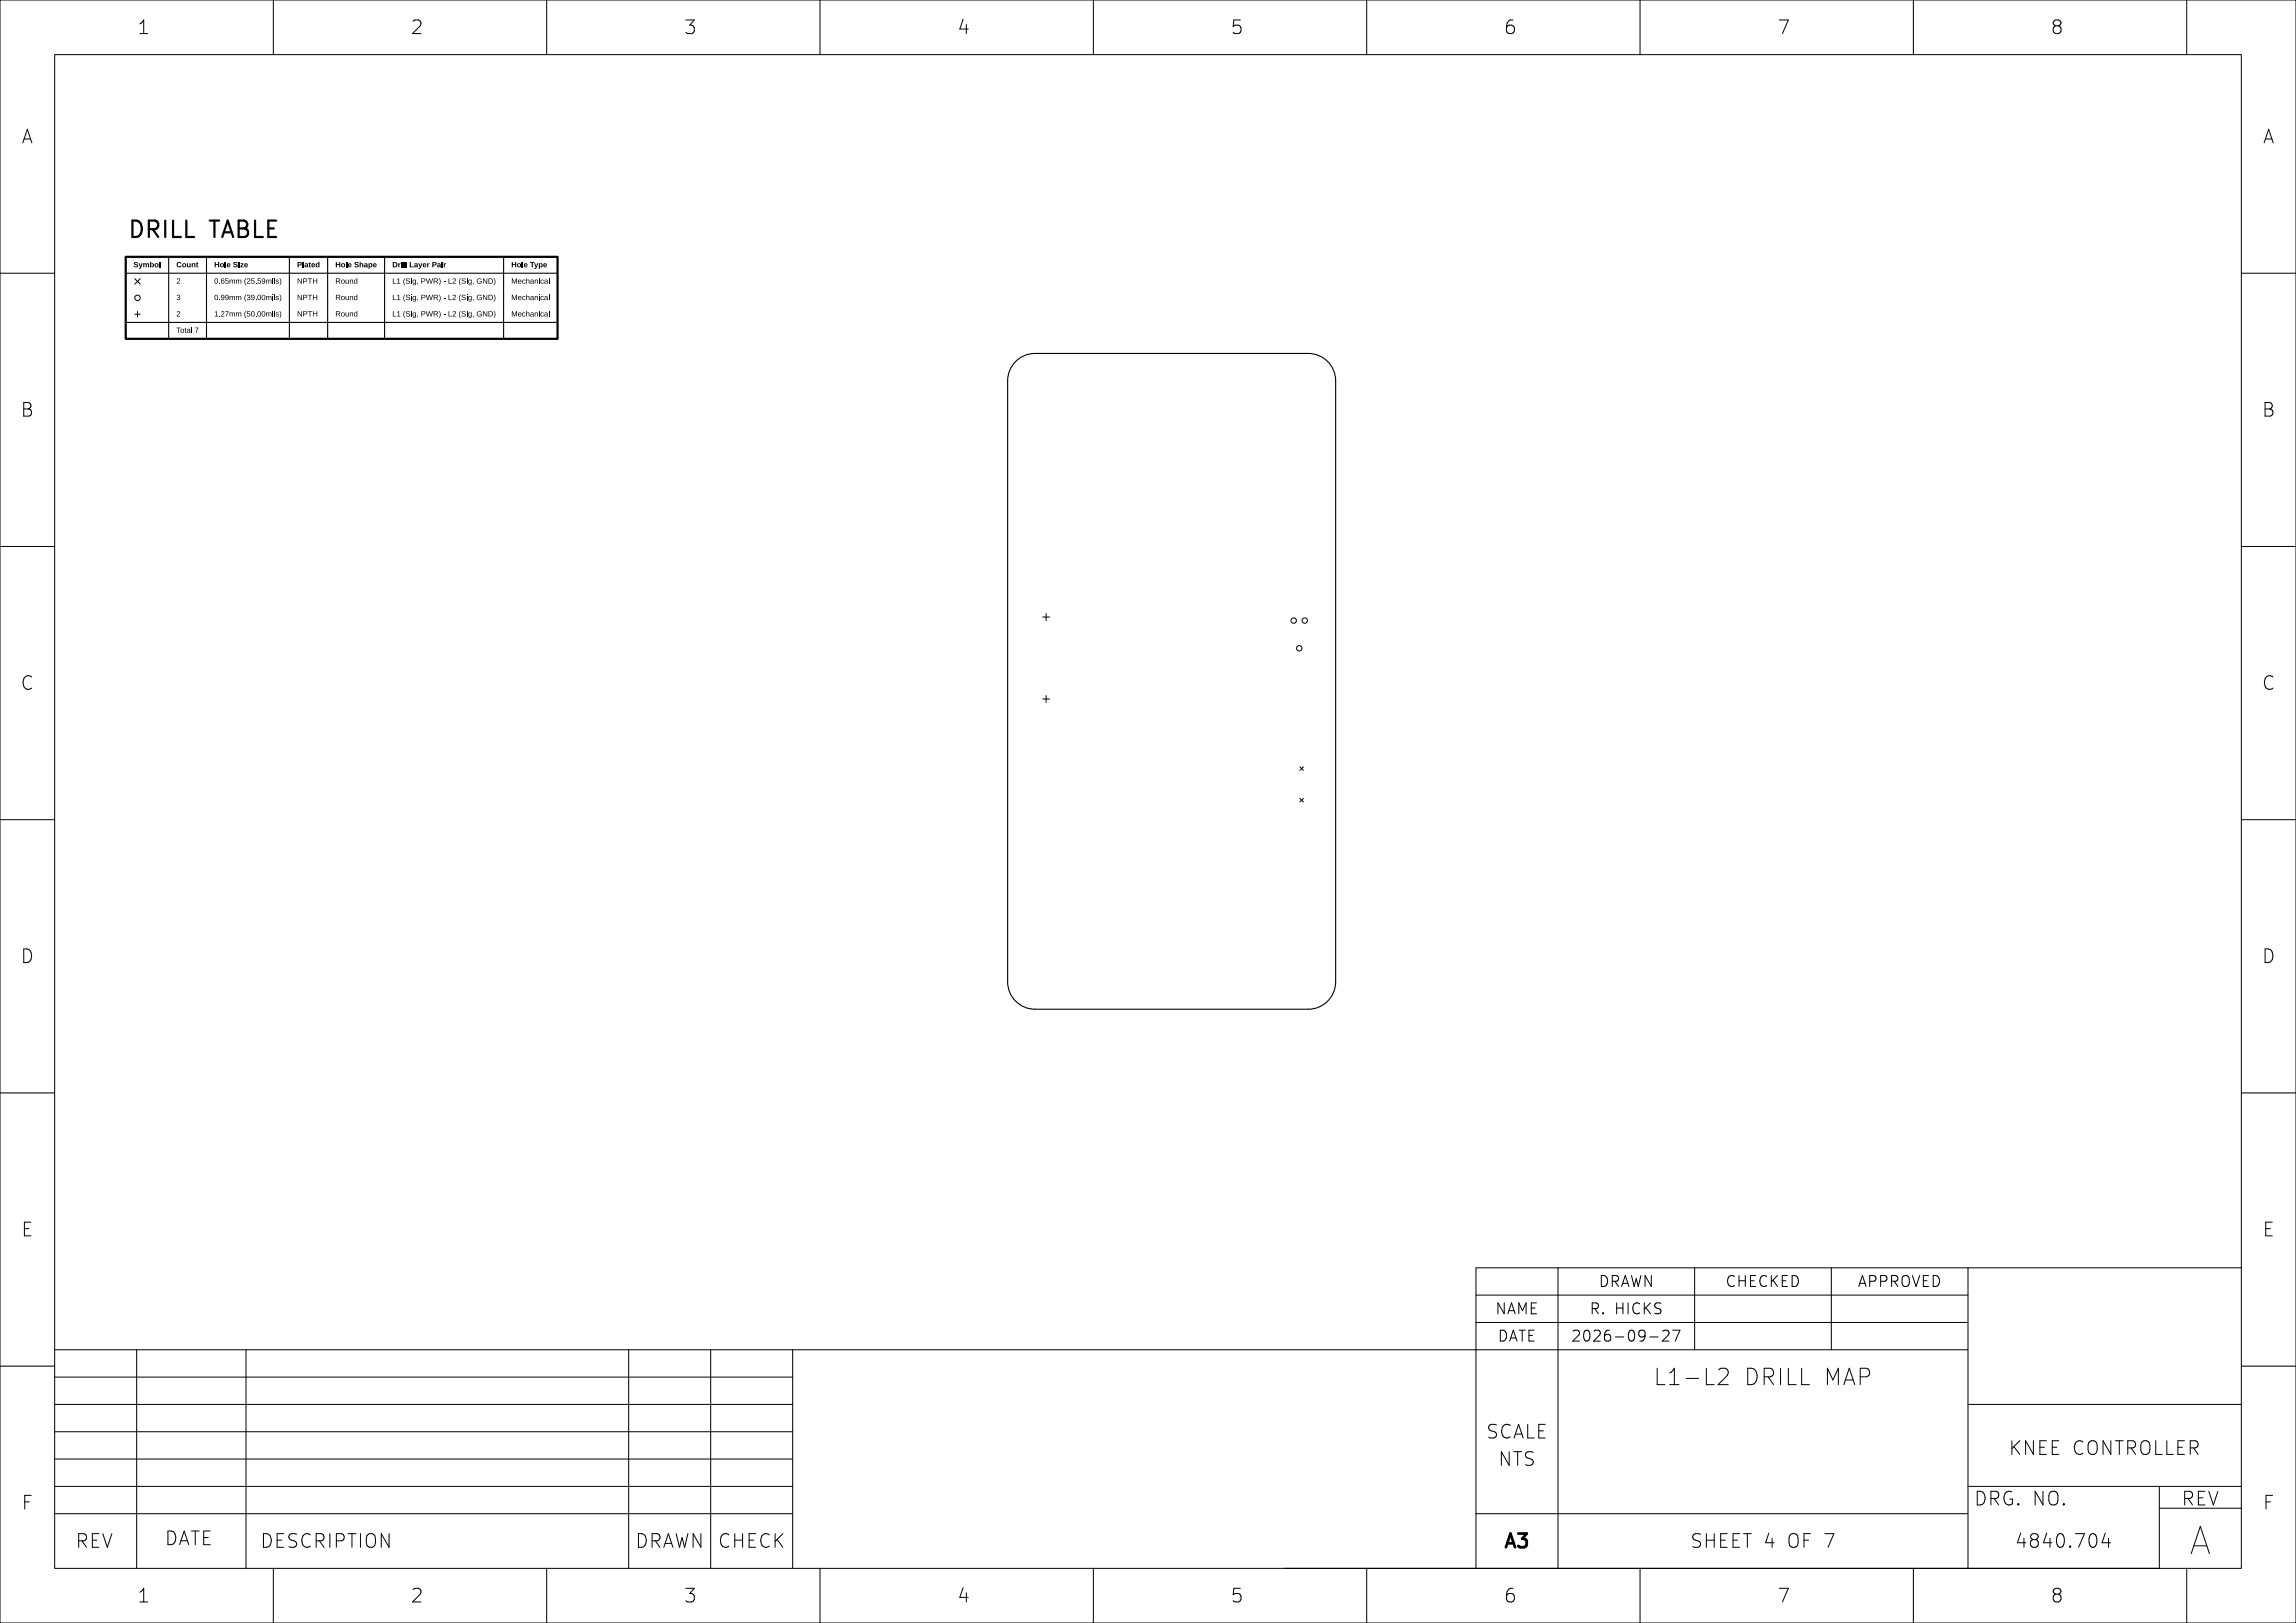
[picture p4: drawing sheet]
<svg xmlns="http://www.w3.org/2000/svg" width="420mm" height="297mm" viewBox="0 0 420 297" stroke-linecap="round" stroke-linejoin="round" font-family="sans-serif">
<defs><g id="words">
<text font-size="6.7" fill="#fff" x="400.5" y="284.5">A</text>
<g font-size="4" fill="#fff">
<text x="23.3" y="43.5">DRILL TABLE</text>
<text x="304.4" y="253.5">L1-L2 DRILL MAP</text>
</g>
<g font-size="3.3" fill="#fff">
<text x="25" y="6.2">1</text>
<text x="75" y="6.2">2</text>
<text x="125" y="6.2">3</text>
<text x="175" y="6.2">4</text>
<text x="225" y="6.2">5</text>
<text x="275" y="6.2">6</text>
<text x="325" y="6.2">7</text>
<text x="375" y="6.2">8</text>
<text x="4" y="26.3">A</text>
<text x="414" y="26.3">A</text>
<text x="4" y="76.2">B</text>
<text x="414" y="76.2">B</text>
<text x="4" y="126.3">C</text>
<text x="414" y="126.3">C</text>
<text x="4" y="176.2">D</text>
<text x="414" y="176.2">D</text>
<text x="4" y="226.3">E</text>
<text x="414" y="226.3">E</text>
<text x="272.5" y="263.3">SCALE</text>
<text x="274.5" y="268.3">NTS</text>
<text x="369.9" y="266.3">KNEE CONTROLLER</text>
<text x="361" y="275.5">DRG. NO.</text>
<text x="399.5" y="275.5">REV</text>
<text x="4" y="276.2">F</text>
<text x="414" y="276.2">F</text>
<text x="15.5" y="283.3">REV</text>
<text x="30.5" y="282.8">DATE</text>
<text x="47.5" y="283.3">DESCRIPTION</text>
<text x="117.5" y="283.3">DRAWN</text>
<text x="132.5" y="283.3">CHECK</text>
<text x="275.5" y="283.3">A3</text>
<text x="310.4" y="283.3">SHEET 4 OF 7</text>
<text x="369.5" y="283.3">4840.704</text>
<text x="25" y="293.3">1</text>
<text x="75" y="293.3">2</text>
<text x="125" y="293.3">3</text>
<text x="175" y="293.3">4</text>
<text x="225" y="293.3">5</text>
<text x="275" y="293.3">6</text>
<text x="325" y="293.3">7</text>
<text x="375" y="293.3">8</text>
</g>
<g font-size="2.7" fill="#fff">
<text x="293.5" y="235.5">DRAWN</text>
<text x="316.9" y="235.5">CHECKED</text>
<text x="341.1" y="235.5">APPROVED</text>
<text x="274.3" y="245.5">DATE</text>
<text x="274.3" y="240.5">NAME</text>
<text x="289.5" y="245.5">2026-09-27</text>
<text x="291.1" y="240.5">R. HICKS</text>
</g>
<g font-size="1.3" fill="#fff">
<text x="24.4" y="49">Symbol</text>
<text x="32.3" y="49">Count</text>
<text x="32.3" y="52">2</text>
<text x="39.2" y="49">Hole Size</text>
<text x="39.2" y="52">0.65mm (25.59mils) NPTH</text>
<text x="54.3" y="49">Plated</text>
<text x="61.3" y="52">Round</text>
<text x="61.3" y="49">Hole Shape</text>
<text x="71.7" y="49">Drill Layer Pair</text>
<text x="71.8" y="52">L1 (Sig, PWR) - L2 (Sig, GND)</text>
<text x="93.5" y="49">Hole Type</text>
<text x="93.5" y="52">Mechanical</text>
<text x="32.3" y="55">3</text>
<text x="32.3" y="58">2</text>
<text x="39.2" y="55">0.99mm (39.00mils) NPTH</text>
<text x="39.2" y="58">1.27mm (50.00mils) NPTH</text>
<text x="61.3" y="55">Round</text>
<text x="61.3" y="58">Round</text>
<text x="71.8" y="55">L1 (Sig, PWR) - L2 (Sig, GND)</text>
<text x="71.8" y="58">L1 (Sig, PWR) - L2 (Sig, GND)</text>
<text x="93.5" y="55">Mechanical</text>
<text x="93.5" y="58">Mechanical</text>
<text x="32.3" y="61">Total 7</text>
</g>
</g></defs>
<g fill="none" stroke="#000" stroke-width=".4">
<path d="M23 47h79v15h-79zM24.2 40.4h.7a1.64 1.64 0 0 1 .8 2.5l-.3 .3-.5 .2h-.7zM27.2 41.9h1.2a.81 .81 0 0 0 .6-.7 .81 .81 0 0 0-.6-.8h-1.2v3M27.9 41.9l1 1.5M30.2 40.4v3M31.7 40.4v3h1.4M34.1 40.4v3h1.4M38.4 40.4h1.7M39.2 40.4v3M40.7 43.4l1-3 1 3M40.9 42.5h1.5M43.7 40.4h1a.73 .73 0 0 1 .5 .7 .73 .73 0 0 1-.5 .7 .8 .8 0 0 1 .7 .7 .8 .8 0 0 1-.6 .9h-1.1z"/>
<path d="M43.7 41.8h1M46.7 40.4v3h1.4M49.1 41.8h1M50.5 40.4h-1.4v3h1.4"/>
</g>
<path d="M23 47h79M23 59h79M23 50h79M30.9 47v15M37.8 47v15M52.9 47v15M59.9 47v15M70.4 47v15M92.1 47v15M23 62h79M185.5 66.5a5 5 0 0 1 3.8-1.8h50a5 5 0 0 1 5 5v110a5 5 0 0 1-5 5h-50a5 5 0 0 1-5-5v-110a5 5 0 0 1 1.2-3.2z" fill="none" stroke="#000" stroke-width=".2"/>
<g fill="#000">
<path d="M24.5 48h.6l.2 .2h-.2a.18 .18 0 0 0-.3-.2 .16 .16 0 0 0 0 .3 .36 .36 0 0 1 .5 .4 .36 .36 0 0 1-.6 .2l-.3-.2 .2-.1a.2 .2 0 0 0 .3 .2 .2 .2 0 0 0 .1-.3l-.5-.1z" fill-rule="evenodd"/>
<path d="M25.3 48.2h.2l.2 .6 .2-.6h.2l-.3 .8a.19 .19 0 0 1-.2 .2 .19 .19 0 0 1-.2-.1l.2-.2z" fill-rule="evenodd"/>
<path d="M26.2 48.2h.2v.1l.2-.1 .2 .1 .2-.1h.2l.1 .7h-.2l-.1-.6-.2 .1v.5h-.2l-.1-.6-.1 .2v.4h-.2z" fill-rule="evenodd"/>
<path d="M27.5 47.9h.1v.4a.31 .31 0 0 1 .5 0 .31 .31 0 0 1 0 .5 .31 .31 0 0 1-.5 0v.1h-.2l.1-.4h.1l.1 .3a.21 .21 0 0 0 .3-.3 .21 .21 0 0 0-.3-.1l-.1 .1h-.1z" fill-rule="evenodd"/>
<path d="M28.4 48.3a.38 .38 0 0 1 .6 0 .38 .38 0 0 1-.2 .6 .38 .38 0 0 1-.5-.4h.2v.2a.19 .19 0 0 0 .3 0 .19 .19 0 0 0-.1-.3 .19 .19 0 0 0-.2 .1h-.2z" fill-rule="evenodd"/>
<path d="M29.2 47.9h.2v1h-.2z" fill-rule="evenodd"/>
<path d="M32.4 48.1l.5-.1 .3 .2-.2 .1a.29 .29 0 0 0-.4-.1 .29 .29 0 0 0 0 .5 .29 .29 0 0 0 .5-.1l.1 .1a.5 .5 0 0 1-.7 .1 .5 .5 0 0 1-.1-.7z" fill-rule="evenodd"/>
<path d="M32.4 57a.34 .34 0 0 1 .6 .1 .34 .34 0 0 1-.3 .5l-.2 .2h.5v.1h-.7l.3-.4a.22 .22 0 0 0 .3-.2 .22 .22 0 0 0-.2-.2 .22 .22 0 0 0-.2 .1h-.2z" fill-rule="evenodd"/>
<path d="M32.4 51a.34 .34 0 0 1 .6 .1 .34 .34 0 0 1-.3 .5l-.2 .2h.5v.1h-.7l.3-.4a.22 .22 0 0 0 .3-.2 .22 .22 0 0 0-.2-.2 .22 .22 0 0 0-.2 .1h-.2z" fill-rule="evenodd"/>
<path d="M32.4 54a.28 .28 0 0 1 .4 0 .28 .28 0 0 1-.1 .4 .3 .3 0 0 1 .1 .6 .3 .3 0 0 1-.5-.3h.1a.2 .2 0 0 0 .3 .2 .2 .2 0 0 0 .1-.3 .2 .2 0 0 0-.3-.1v-.1a.19 .19 0 0 0 .3-.1 .19 .19 0 0 0-.1-.3 .19 .19 0 0 0-.3 .2h-.1z" fill-rule="evenodd"/>
<path d="M33.4 48.3a.38 .38 0 0 1 .6 0 .38 .38 0 0 1-.2 .6 .38 .38 0 0 1-.5-.4h.2v.2a.19 .19 0 0 0 .3 0 .19 .19 0 0 0 0-.3 .19 .19 0 0 0-.3 .1h-.2z" fill-rule="evenodd"/>
<path d="M34.2 48.2h.2v.5l.1 .1 .2-.2v-.4h.2v.7h-.2v-.1l-.2 .1h-.2z" fill-rule="evenodd"/>
<path d="M35 59.9h.1v1h-.1z" fill-rule="evenodd"/>
<path d="M35.1 48.2h.1l.1 .1 .1-.1h.3v.7h-.1l-.1-.5-.1-.1-.1 .2v.4h-.2z" fill-rule="evenodd"/>
<path d="M36 48l.3 .2v.1h-.2v.4l.2 .2-.4-.1-.1-.6z" fill-rule="evenodd"/>
<path d="M39.3 48h.2v.3h.4v-.3h.2v.9h-.2v-.4h-.4v.4h-.2z" fill-rule="evenodd"/>
<path d="M39.3 54h.1a.46 .46 0 0 1 .5 .4 .46 .46 0 0 1-.5 .5l-.2-.3 .2-.2a.25 .25 0 0 0 .2 .4 .25 .25 0 0 0 .2-.4 .25 .25 0 0 0-.2-.4 .25 .25 0 0 0-.2 .4h-.2z" fill-rule="evenodd"/>
<path d="M39.3 51h.1a.46 .46 0 0 1 .5 .4 .46 .46 0 0 1-.5 .5l-.2-.3 .2-.2a.25 .25 0 0 0 .2 .4 .25 .25 0 0 0 .2-.4 .25 .25 0 0 0-.2-.4 .25 .25 0 0 0-.2 .4h-.2z" fill-rule="evenodd"/>
<path d="M39.3 57.1l.4-.1v.8h.2v.1h-.6v-.1h.2v-.7l-.2 .1z" fill-rule="evenodd"/>
<path d="M40.1 57.8h.1v.1h-.1z" fill-rule="evenodd"/>
<path d="M40.1 54.8h.1v.1h-.1z" fill-rule="evenodd"/>
<path d="M40.1 51.8h.1v.1h-.1z" fill-rule="evenodd"/>
<path d="M40.3 48.3a.38 .38 0 0 1 .6 0 .38 .38 0 0 1-.2 .6 .38 .38 0 0 1-.5-.4h.2l.1 .2a.19 .19 0 0 0 .2 0 .19 .19 0 0 0 0-.3 .19 .19 0 0 0-.3 .1h-.2z" fill-rule="evenodd"/>
<path d="M40.5 54h.1a.45 .45 0 0 1 .5 .5 .45 .45 0 0 1-.6 .3l-.1-.1 .4 .1 .1-.3h-.4l-.1-.2h.1a.2 .2 0 0 0 .3 .1 .2 .2 0 0 0 0-.3 .2 .2 0 0 0-.3 .1l-.1 .1z" fill-rule="evenodd"/>
<path d="M40.5 51l.3-.1 .2 .2h-.3l-.2 .3a.33 .33 0 0 1 .5 .2 .33 .33 0 0 1-.3 .4 .33 .33 0 0 1-.3-.4h.1a.2 .2 0 0 0 .3 .1 .2 .2 0 0 0 .1-.3 .2 .2 0 0 0-.3 .1l-.2 .1z" fill-rule="evenodd"/>
<path d="M40.5 57a.34 .34 0 0 1 .5 .1 .34 .34 0 0 1-.3 .5l-.2 .2h.5v.1h-.6l.3-.4a.22 .22 0 0 0 .3-.2 .22 .22 0 0 0-.2-.2 .22 .22 0 0 0-.3 .1h-.1z" fill-rule="evenodd"/>
<path d="M41.1 47.9h.2v1h-.2z" fill-rule="evenodd"/>
<path d="M41.3 54h.1a.45 .45 0 0 1 .4 .5 .45 .45 0 0 1-.5 .3l-.1-.1 .4 .1 .1-.3h-.4l-.1-.2h.1a.2 .2 0 0 0 .3 .1 .2 .2 0 0 0 0-.3 .2 .2 0 0 0-.3 .1l-.1 .1z" fill-rule="evenodd"/>
<path d="M41.2 57h.6l-.3 .9h-.1v-.2l.3-.6h-.5z" fill-rule="evenodd"/>
<path d="M41.2 51h.6v.1h-.5v.3a.33 .33 0 0 1 .5 .1 .33 .33 0 0 1-.2 .5 .33 .33 0 0 1-.4-.3h.1a.22 .22 0 0 0 .3 .1 .22 .22 0 0 0 .1-.4 .22 .22 0 0 0-.4 .1h-.1z" fill-rule="evenodd"/>
<path d="M41.6 48.3l.2-.1 .3 .1 .1 .3h-.5l.1 .2 .3-.1v.1l-.3 .1-.2-.1-.1-.3h.5l-.2-.2-.1 .2h-.2z" fill-rule="evenodd"/>
<path d="M42 57.2l.1 .1 .2-.1 .2 .1 .4-.1 .1 .7h-.2v-.5l-.1-.1-.2 .1v.5h-.1v-.5l-.1-.1-.2 .1v.5h-.1z" fill-rule="evenodd"/>
<path d="M42 54.2l.1 .1 .2-.1 .2 .1 .4-.1 .1 .7h-.2v-.5l-.1-.1-.2 .1v.5h-.1v-.5l-.1-.1-.2 .1v.5h-.1z" fill-rule="evenodd"/>
<path d="M42 51.2l.1 .1 .2-.1 .2 .1 .4-.1 .1 .7h-.2v-.5l-.1-.1-.2 .1v.5h-.1v-.5l-.1-.1-.2 .1v.5h-.1z" fill-rule="evenodd"/>
<path d="M43.2 57.2l.1 .1 .1-.1 .3 .1 .4-.1v.7h-.1v-.5l-.1-.1-.2 .1v.5h-.1v-.5l-.1-.1-.2 .1v.5h-.1z" fill-rule="evenodd"/>
<path d="M43.2 54.2l.1 .1 .1-.1 .3 .1 .4-.1v.7h-.1v-.5l-.1-.1-.2 .1v.5h-.1v-.5l-.1-.1-.2 .1v.5h-.1z" fill-rule="evenodd"/>
<path d="M43.2 51.2l.1 .1 .1-.1 .3 .1 .4-.1v.7h-.1v-.5l-.1-.1-.2 .1v.5h-.1v-.5l-.1-.1-.2 .1v.5h-.1z" fill-rule="evenodd"/>
<path d="M42.7 48h.6l.1 .2h-.1a.18 .18 0 0 0-.3-.2 .16 .16 0 0 0 0 .3 .36 .36 0 0 1 .5 .4 .36 .36 0 0 1-.6 .2l-.3-.2 .2-.1a.2 .2 0 0 0 .3 .2 .2 .2 0 0 0 .1-.3l-.5-.1z" fill-rule="evenodd"/>
<path d="M43.6 47.9h.2v.1h-.2z" fill-rule="evenodd"/>
<path d="M43.6 48.2h.2v.7h-.2z" fill-rule="evenodd"/>
<path d="M44 48.2h.5l-.3 .6h.4v.1h-.6l.3-.6h-.3z" fill-rule="evenodd"/>
<path d="M45 56.9h.1l-.3 .8 .3 .5-.2-.1-.2-.4 .1-.5z" fill-rule="evenodd"/>
<path d="M45 53.9h.1l-.3 .8 .3 .5-.2-.1-.2-.4 .1-.5z" fill-rule="evenodd"/>
<path d="M45 50.9h.1l-.3 .8 .3 .5-.2-.1-.2-.4 .1-.5z" fill-rule="evenodd"/>
<path d="M44.8 48.3l.2-.1 .3 .1v.3h-.4l.1 .2 .3-.1v.1l-.3 .1-.2-.1-.1-.3h.5l-.2-.2-.1 .2h-.2z" fill-rule="evenodd"/>
<path d="M45.3 51a.34 .34 0 0 1 .5 .1 .34 .34 0 0 1-.3 .5l-.2 .2h.5v.1h-.6l.3-.4a.22 .22 0 0 0 .2-.2 .22 .22 0 0 0-.2-.2 .22 .22 0 0 0-.2 .1h-.1z" fill-rule="evenodd"/>
<path d="M45.2 54a.28 .28 0 0 1 .5 0 .28 .28 0 0 1-.1 .4 .3 .3 0 0 1 0 .6 .3 .3 0 0 1-.5-.3h.2a.2 .2 0 0 0 .2 .2 .2 .2 0 0 0 .2-.3 .2 .2 0 0 0-.3-.1v-.1a.19 .19 0 0 0 .2-.1 .19 .19 0 0 0-.1-.3 .19 .19 0 0 0-.2 .2h-.1z" fill-rule="evenodd"/>
<path d="M45.2 57h.5v.1h-.4v.3a.33 .33 0 0 1 .5 .1 .33 .33 0 0 1-.2 .5 .33 .33 0 0 1-.5-.3h.2a.22 .22 0 0 0 .3 .1 .22 .22 0 0 0 0-.4 .22 .22 0 0 0-.3 .1h-.1z" fill-rule="evenodd"/>
<path d="M46 54h.1a.45 .45 0 0 1 .5 .5 .45 .45 0 0 1-.6 .3l-.1-.1 .4 .1 .1-.3h.1h-.4l-.2-.2h.2a.2 .2 0 0 0 .2 .1 .2 .2 0 0 0 .1-.3 .2 .2 0 0 0-.3 .1l-.2 .1z" fill-rule="evenodd"/>
<path d="M46 57h.1a.46 .46 0 0 1 .5 .4 .46 .46 0 0 1-.5 .5l-.2-.3 .1-.2a.25 .25 0 0 0 .2 .4 .25 .25 0 0 0 .3-.4 .25 .25 0 0 0-.3-.4 .25 .25 0 0 0-.2 .4h-.1z" fill-rule="evenodd"/>
<path d="M46 51h.5v.1h-.4v.3a.33 .33 0 0 1 .4 .1 .33 .33 0 0 1-.2 .5 .33 .33 0 0 1-.4-.3h.1a.22 .22 0 0 0 .4 .1 .22 .22 0 0 0 0-.4 .22 .22 0 0 0-.3 .1h-.2z" fill-rule="evenodd"/>
<path d="M46.8 57.8h.1v.1h-.1z" fill-rule="evenodd"/>
<path d="M46.8 54.8h.1v.1h-.1z" fill-rule="evenodd"/>
<path d="M46.8 51.8h.1v.1h-.1z" fill-rule="evenodd"/>
<path d="M47.2 57h.1a.46 .46 0 0 1 .4 .4 .46 .46 0 0 1-.5 .5l-.1-.3 .1-.2a.25 .25 0 0 0 .2 .4 .25 .25 0 0 0 .2-.4 .25 .25 0 0 0-.2-.4 .25 .25 0 0 0-.2 .4h-.1z" fill-rule="evenodd"/>
<path d="M47.2 54h.1a.46 .46 0 0 1 .4 .4 .46 .46 0 0 1-.5 .5l-.1-.3 .1-.2a.25 .25 0 0 0 .2 .4 .25 .25 0 0 0 .2-.4 .25 .25 0 0 0-.2-.4 .25 .25 0 0 0-.2 .4h-.1z" fill-rule="evenodd"/>
<path d="M47.1 51h.6v.1h-.4l-.1 .3a.33 .33 0 0 1 .5 .1 .33 .33 0 0 1-.2 .5 .33 .33 0 0 1-.4-.3h.1a.22 .22 0 0 0 .3 .1 .22 .22 0 0 0 .1-.4 .22 .22 0 0 0-.4 .1h-.1z" fill-rule="evenodd"/>
<path d="M48 51h.1a.45 .45 0 0 1 .4 .5 .45 .45 0 0 1-.6 .3v-.1l.4 .1 .1-.3h-.4l-.1-.2h.1a.2 .2 0 0 0 .3 .1 .2 .2 0 0 0 0-.3 .2 .2 0 0 0-.3 .1l-.1 .1z" fill-rule="evenodd"/>
<path d="M48 57h.1a.46 .46 0 0 1 .4 .4 .46 .46 0 0 1-.5 .5l-.1-.3 .1-.2a.25 .25 0 0 0 .2 .4 .25 .25 0 0 0 .2-.4 .25 .25 0 0 0-.2-.4 .25 .25 0 0 0-.2 .4h-.1z" fill-rule="evenodd"/>
<path d="M48 54h.1a.46 .46 0 0 1 .4 .4 .46 .46 0 0 1-.5 .5l-.1-.3 .1-.2a.25 .25 0 0 0 .2 .4 .25 .25 0 0 0 .2-.4 .25 .25 0 0 0-.2-.4 .25 .25 0 0 0-.2 .4h-.1z" fill-rule="evenodd"/>
<path d="M48.7 57.2l.1 .1 .2-.1 .2 .1 .4-.1 .1 .7h-.2v-.6h-.1l-.2 .1v.5h-.1v-.6h-.1l-.2 .1v.5h-.1z" fill-rule="evenodd"/>
<path d="M48.7 54.2l.1 .1 .2-.1 .2 .1 .4-.1 .1 .7h-.2v-.6h-.1l-.2 .1v.5h-.1v-.6h-.1l-.2 .1v.5h-.1z" fill-rule="evenodd"/>
<path d="M48.7 51.2l.1 .1 .2-.1 .2 .1 .4-.1 .1 .7h-.2v-.6h-.1l-.2 .1v.5h-.1v-.6h-.1l-.2 .1v.5h-.1z" fill-rule="evenodd"/>
<path d="M49.8 56.9l.2 .1z" fill-rule="evenodd"/>
<path d="M49.8 57.2h.2v.7h-.2z" fill-rule="evenodd"/>
<path d="M49.8 53.9l.2 .1z" fill-rule="evenodd"/>
<path d="M49.8 54.2h.2v.7h-.2z" fill-rule="evenodd"/>
<path d="M49.8 50.9l.2 .1z" fill-rule="evenodd"/>
<path d="M49.8 51.2h.2v.7h-.2z" fill-rule="evenodd"/>
<path d="M50.2 56.9h.1v1h-.1z" fill-rule="evenodd"/>
<path d="M50.2 53.9h.1v1h-.1z" fill-rule="evenodd"/>
<path d="M50.2 50.9h.1v1h-.1z" fill-rule="evenodd"/>
<path d="M50.5 57.2h.4l.1 .1-.1 .1a.15 .15 0 0 0-.2-.2 .15 .15 0 0 0 0 .3h.1a.27 .27 0 0 1 .1 .4 .27 .27 0 0 1-.4 0l-.1-.2h.1a.17 .17 0 0 0 .2 .2 .17 .17 0 0 0 .1-.3l-.3-.1z" fill-rule="evenodd"/>
<path d="M50.5 54.2h.4l.1 .1-.1 .1a.15 .15 0 0 0-.2-.2 .15 .15 0 0 0 0 .3h.1a.27 .27 0 0 1 .1 .4 .27 .27 0 0 1-.4 0l-.1-.2h.1a.17 .17 0 0 0 .2 .2 .17 .17 0 0 0 .1-.3l-.3-.1z" fill-rule="evenodd"/>
<path d="M50.5 51.2h.4l.1 .1-.1 .1a.15 .15 0 0 0-.2-.2 .15 .15 0 0 0 0 .3h.1a.27 .27 0 0 1 .1 .4 .27 .27 0 0 1-.4 0l-.1-.2h.1a.17 .17 0 0 0 .2 .2 .17 .17 0 0 0 .1-.3l-.3-.1z" fill-rule="evenodd"/>
<path d="M51.1 56.9a.76 .76 0 0 1 0 1.3l.2-.6z" fill-rule="evenodd"/>
<path d="M51.1 53.9a.76 .76 0 0 1 0 1.3l.2-.6z" fill-rule="evenodd"/>
<path d="M51.1 50.9a.76 .76 0 0 1 0 1.3l.2-.6z" fill-rule="evenodd"/>
<path d="M54.4 57h.2l.5 .8v-.8h.1v.9h-.1l-.5-.8v.8h-.2z" fill-rule="evenodd"/>
<path d="M54.4 54h.2l.5 .8v-.8h.1v.9h-.1l-.5-.8v.8h-.2z" fill-rule="evenodd"/>
<path d="M54.4 51h.2l.5 .8v-.8h.1v.9h-.1l-.5-.8v.8h-.2z" fill-rule="evenodd"/>
<path d="M54.4 48h.5a.31 .31 0 0 1 .3 .3 .31 .31 0 0 1-.3 .3h-.3v.3h-.2v-.5h.5l.1-.1-.1-.2h-.3v.3h-.2z" fill-rule="evenodd"/>
<path d="M55.4 47.9h.2v1h-.2z" fill-rule="evenodd"/>
<path d="M55.5 57h.4a.3 .3 0 0 1 .3 .2 .3 .3 0 0 1-.3 .3h-.3v.4h-.1v-.5h.5l.1-.2-.1-.1h-.4v.3h-.1z" fill-rule="evenodd"/>
<path d="M55.5 54h.4a.3 .3 0 0 1 .3 .2 .3 .3 0 0 1-.3 .3h-.3v.4h-.1v-.5h.5l.1-.2-.1-.1h-.4v.3h-.1z" fill-rule="evenodd"/>
<path d="M55.5 51h.4a.3 .3 0 0 1 .3 .2 .3 .3 0 0 1-.3 .3h-.3v.4h-.1v-.5h.5l.1-.2-.1-.1h-.4v.3h-.1z" fill-rule="evenodd"/>
<path d="M55.8 48.2l.5 .1 .1 .6-.2-.1a.25 .25 0 0 1-.3 .1 .25 .25 0 0 1-.2-.2l.3 .1 .1-.1h-.4l.1-.2h.3v-.2l-.4 .1z" fill-rule="evenodd"/>
<path d="M56.3 57h.8v.1h-.3v.8h-.2v-.8h-.3z" fill-rule="evenodd"/>
<path d="M56.3 54h.8v.1h-.3v.8h-.2v-.8h-.3z" fill-rule="evenodd"/>
<path d="M56.3 51h.8v.1h-.3v.8h-.2v-.8h-.3z" fill-rule="evenodd"/>
<path d="M56.6 48l.3 .2v.1h-.2v.4l.2 .2-.3-.1-.1-.6z" fill-rule="evenodd"/>
<path d="M57.2 57h.2v.4h.5v-.4h.1v.9h-.1v-.4h-.5v.4h-.2z" fill-rule="evenodd"/>
<path d="M57.2 54h.2v.4h.5v-.4h.1v.9h-.1v-.4h-.5v.4h-.2z" fill-rule="evenodd"/>
<path d="M57.2 51h.2v.4h.5v-.4h.1v.9h-.1v-.4h-.5v.4h-.2z" fill-rule="evenodd"/>
<path d="M57 48.3l.3-.1 .2 .1 .1 .3h-.4l.1 .2 .3-.1-.1 .1-.2 .1-.3-.1v-.3h.4l-.1-.2-.1 .2h-.2z" fill-rule="evenodd"/>
<path d="M57.8 48.2h.3l.1 .1v-.4h.2v1h-.1l-.1-.1-.3 .1-.2-.4h.2l.1 .2a.19 .19 0 0 0 .2-.2 .19 .19 0 0 0-.2-.1l-.1 .1h-.2z" fill-rule="evenodd"/>
<path d="M61.4 48h.2v.3h.4v-.3h.2v.9h-.2v-.4h-.4v.4h-.2z" fill-rule="evenodd"/>
<path d="M61.4 57l.8 .1v.3l-.2 .1 .3 .4h-.2l-.2-.4h-.3v.4h-.2v-.5h.6l.1-.2-.1-.1h-.4v.3h-.2z" fill-rule="evenodd"/>
<path d="M61.4 54l.8 .1v.3l-.2 .1 .3 .4h-.2l-.2-.4h-.3v.4h-.2v-.5h.6l.1-.2-.1-.1h-.4v.3h-.2z" fill-rule="evenodd"/>
<path d="M61.4 51l.8 .1v.3l-.2 .1 .3 .4h-.2l-.2-.4h-.3v.4h-.2v-.5h.6l.1-.2-.1-.1h-.4v.3h-.2z" fill-rule="evenodd"/>
<path d="M62.5 57.3a.36 .36 0 0 1 .6 0 .36 .36 0 0 1-.2 .5 .36 .36 0 0 1-.5-.3h.1l.1 .3a.24 .24 0 0 0 .3-.1 .24 .24 0 0 0 0-.3 .24 .24 0 0 0-.4 0l-.1 .1z" fill-rule="evenodd"/>
<path d="M62.5 54.3a.36 .36 0 0 1 .6 0 .36 .36 0 0 1-.2 .5 .36 .36 0 0 1-.5-.3h.1l.1 .3a.24 .24 0 0 0 .3-.1 .24 .24 0 0 0 0-.3 .24 .24 0 0 0-.4 0l-.1 .1z" fill-rule="evenodd"/>
<path d="M62.5 51.3a.36 .36 0 0 1 .6 0 .36 .36 0 0 1-.2 .5 .36 .36 0 0 1-.5-.3h.1l.1 .3a.24 .24 0 0 0 .3-.3 .24 .24 0 0 0-.3-.1l-.1 .1h-.1z" fill-rule="evenodd"/>
<path d="M62.5 48.3a.38 .38 0 0 1 .6 0 .38 .38 0 0 1-.2 .6 .38 .38 0 0 1-.5-.4h.2v.2a.19 .19 0 0 0 .3 0 .19 .19 0 0 0 0-.3 .19 .19 0 0 0-.3 .1h-.2z" fill-rule="evenodd"/>
<path d="M63.3 47.9h.2v1h-.2z" fill-rule="evenodd"/>
<path d="M63.2 57.2h.1v.5l.2 .1 .2-.1v-.5h.1v.7l-.1-.1-.2 .1h-.2z" fill-rule="evenodd"/>
<path d="M63.2 54.2h.1v.5l.2 .1 .2-.1v-.5h.1v.7l-.1-.1-.2 .1h-.2z" fill-rule="evenodd"/>
<path d="M63.2 51.2h.1v.5l.2 .1 .2-.1v-.5h.1v.7l-.1-.1-.2 .1h-.2z" fill-rule="evenodd"/>
<path d="M63.7 48.3l.3-.1 .2 .1 .1 .3h-.5l.1 .2 .4-.1-.1 .1-.2 .1-.3-.1-.1-.3h.5l-.1-.2-.2 .2h-.2z" fill-rule="evenodd"/>
<path d="M64 57.2l.1 .1 .2-.1h.2l.1 .7h-.1v-.5l-.2-.1-.2 .1v.5h-.1z" fill-rule="evenodd"/>
<path d="M64 54.2l.1 .1 .2-.1h.2l.1 .7h-.1v-.5l-.2-.1-.2 .1v.5h-.1z" fill-rule="evenodd"/>
<path d="M64 51.2l.1 .1 .2-.1h.2l.1 .7h-.1v-.5l-.2-.1-.2 .1v.5h-.1z" fill-rule="evenodd"/>
<path d="M64.8 57.2l.4 .1v-.4h.2v1l-.2-.1a.28 .28 0 0 1-.3 .1 .28 .28 0 0 1-.2-.4h.2v.3a.23 .23 0 0 0 .3-.2 .23 .23 0 0 0-.3-.2v.1h-.2z" fill-rule="evenodd"/>
<path d="M64.8 54.2l.4 .1v-.4h.2v1l-.2-.1a.28 .28 0 0 1-.3 .1 .28 .28 0 0 1-.2-.4h.2v.3a.23 .23 0 0 0 .3-.2 .23 .23 0 0 0-.3-.2v.1h-.2z" fill-rule="evenodd"/>
<path d="M64.8 51.2l.4 .1v-.4h.2v1l-.2-.1a.28 .28 0 0 1-.3 .1 .28 .28 0 0 1-.2-.4h.2v.3a.23 .23 0 0 0 .3-.2 .23 .23 0 0 0-.3-.2v.1h-.2z" fill-rule="evenodd"/>
<path d="M64.9 48h.5l.2 .2h-.2a.16 .16 0 0 0-.2-.2 .16 .16 0 0 0 0 .3 .36 .36 0 0 1 .4 .4 .36 .36 0 0 1-.6 .2l-.2-.2 .2-.1a.2 .2 0 0 0 .2 .2 .2 .2 0 0 0 .1-.3l-.4-.1z" fill-rule="evenodd"/>
<path d="M65.8 47.9h.2v.4l.2-.1 .2 .1 .1 .6h-.2v-.5l-.2-.1-.1 .2v.4h-.2z" fill-rule="evenodd"/>
<path d="M66.7 48.2l.5 .1 .1 .6-.2-.1a.25 .25 0 0 1-.3 .1 .25 .25 0 0 1-.2-.2l.3 .1 .1-.1h-.4l.1-.2h.3v-.2l-.4 .1z" fill-rule="evenodd"/>
<path d="M67.4 48.2h.2v.1a.32 .32 0 0 1 .4 0 .32 .32 0 0 1 0 .5 .32 .32 0 0 1-.4 0v.4h-.2v-.7h.2v.2a.19 .19 0 0 0 .3-.2 .19 .19 0 0 0-.3-.1v.1h-.2z" fill-rule="evenodd"/>
<path d="M68.3 48.3l.3-.1 .2 .1 .1 .3h-.5l.1 .2 .4-.1-.1 .1-.2 .1-.3-.1-.1-.3h.5l-.1-.2-.2 .2h-.2z" fill-rule="evenodd"/>
<path d="M71.8 48h.4a.48 .48 0 0 1 .5 .4 .48 .48 0 0 1-.5 .5h-.4v-.1h.4a.34 .34 0 0 0 .3-.5 .34 .34 0 0 0-.5-.2v.7h-.2z" fill-rule="evenodd"/>
<path d="M71.9 57h.1v.8h.5v.1h-.6z" fill-rule="evenodd"/>
<path d="M71.9 54h.1v.8h.5v.1h-.6z" fill-rule="evenodd"/>
<path d="M71.9 51h.1v.8h.5v.1h-.6z" fill-rule="evenodd"/>
<path d="M72.9 48.2h.1v.1l.3-.1v.1l-.2 .1v.5h-.2z" fill-rule="evenodd"/>
<path d="M72.7 57.1l.3-.1v.8h.2v.1h-.6v-.1h.3v-.7l-.2 .1z" fill-rule="evenodd"/>
<path d="M72.7 54.1l.3-.1v.8h.2v.1h-.6v-.1h.3v-.7l-.2 .1z" fill-rule="evenodd"/>
<path d="M72.7 51.1l.3-.1v.8h.2v.1h-.6v-.1h.3v-.7l-.2 .1z" fill-rule="evenodd"/>
<path d="M73.4 47.9h.2v.1h-.2z" fill-rule="evenodd"/>
<path d="M73.4 48.2h.2v.7h-.2z" fill-rule="evenodd"/>
<path d="M73.8 47.9h.2v1h-.2z" fill-rule="evenodd"/>
<path d="M74 56.9h.2l-.3 .8 .3 .5-.2-.1-.2-.4v-.5z" fill-rule="evenodd"/>
<path d="M74 53.9h.2l-.3 .8 .3 .5-.2-.1-.2-.4v-.5z" fill-rule="evenodd"/>
<path d="M74 50.9h.2l-.3 .8 .3 .5-.2-.1-.2-.4v-.5z" fill-rule="evenodd"/>
<path d="M74.2 47.9h.2v1h-.2z" fill-rule="evenodd"/>
<path d="M74.3 57h.5l.2 .2h-.1a.21 .21 0 0 0-.3-.2 .21 .21 0 0 0-.1 .3 .35 .35 0 0 1 .5 .4 .35 .35 0 0 1-.6 .2l-.2-.2h.2a.25 .25 0 0 0 .3 .2 .25 .25 0 0 0 .1-.4l-.5-.1z" fill-rule="evenodd"/>
<path d="M74.3 54h.5l.2 .2h-.1a.21 .21 0 0 0-.3-.2 .21 .21 0 0 0-.1 .3 .35 .35 0 0 1 .5 .4 .35 .35 0 0 1-.6 .2l-.2-.2h.2a.25 .25 0 0 0 .3 .2 .25 .25 0 0 0 .1-.4l-.5-.1z" fill-rule="evenodd"/>
<path d="M74.3 51h.5l.2 .2h-.1a.21 .21 0 0 0-.3-.2 .21 .21 0 0 0-.1 .3 .35 .35 0 0 1 .5 .4 .35 .35 0 0 1-.6 .2l-.2-.2h.2a.25 .25 0 0 0 .3 .2 .25 .25 0 0 0 .1-.4l-.5-.1z" fill-rule="evenodd"/>
<path d="M75.2 56.9l.1 .1z" fill-rule="evenodd"/>
<path d="M75.2 57.2h.1v.7h-.1z" fill-rule="evenodd"/>
<path d="M75.2 53.9l.1 .1z" fill-rule="evenodd"/>
<path d="M75.2 54.2h.1v.7h-.1z" fill-rule="evenodd"/>
<path d="M75.2 50.9l.1 .1z" fill-rule="evenodd"/>
<path d="M75.2 51.2h.1v.7h-.1z" fill-rule="evenodd"/>
<path d="M75 48h.2v.8h.5v.1h-.7z" fill-rule="evenodd"/>
<path d="M75.6 57.2h.2l.2 .1 .1-.1v.7l-.2 .3-.4-.1v-.1l.4 .1 .1-.3a.28 .28 0 0 1-.4 .1 .28 .28 0 0 1-.1-.4h.1a.23 .23 0 0 0 .3 .3 .23 .23 0 0 0 .1-.4l-.3-.1-.1 .2h-.1z" fill-rule="evenodd"/>
<path d="M75.6 54.2h.2l.2 .1 .1-.1v.7l-.2 .3-.4-.1v-.1l.4 .1 .1-.3a.28 .28 0 0 1-.4 .1 .28 .28 0 0 1-.1-.4h.1a.23 .23 0 0 0 .3 .3 .23 .23 0 0 0 .1-.4l-.3-.1-.1 .2h-.1z" fill-rule="evenodd"/>
<path d="M75.6 51.2h.2l.2 .1 .1-.1v.7l-.2 .3-.4-.1v-.1l.4 .1 .1-.3a.28 .28 0 0 1-.4 .1 .28 .28 0 0 1-.1-.4h.1a.23 .23 0 0 0 .3 .3 .23 .23 0 0 0 .1-.4l-.3-.1-.1 .2h-.1z" fill-rule="evenodd"/>
<path d="M75.9 48.2l.5 .1 .1 .6-.3-.1a.25 .25 0 0 1-.2 .1 .25 .25 0 0 1-.2-.2l.2 .1 .2-.1h-.4l.1-.2h.3l-.1-.2-.3 .1z" fill-rule="evenodd"/>
<path d="M76.3 57.8h.1v.3z" fill-rule="evenodd"/>
<path d="M76.3 54.8h.1v.3z" fill-rule="evenodd"/>
<path d="M76.3 51.8h.1v.3z" fill-rule="evenodd"/>
<path d="M76.5 48.2h.2l.2 .6 .2-.6h.2l-.4 .8a.19 .19 0 0 1-.1 .2 .19 .19 0 0 1-.2-.1l.2-.2z" fill-rule="evenodd"/>
<path d="M77.1 57h.4a.3 .3 0 0 1 .3 .2 .3 .3 0 0 1-.3 .3h-.3v.4h-.1v-.5h.5l.1-.2-.1-.1h-.4v.3h-.1z" fill-rule="evenodd"/>
<path d="M77.1 54h.4a.3 .3 0 0 1 .3 .2 .3 .3 0 0 1-.3 .3h-.3v.4h-.1v-.5h.5l.1-.2-.1-.1h-.4v.3h-.1z" fill-rule="evenodd"/>
<path d="M77.1 51h.4a.3 .3 0 0 1 .3 .2 .3 .3 0 0 1-.3 .3h-.3v.4h-.1v-.5h.5l.1-.2-.1-.1h-.4v.3h-.1z" fill-rule="evenodd"/>
<path d="M77.4 48.3l.3-.1 .2 .1 .1 .3h-.5l.1 .2 .4-.1-.1 .1-.2 .1-.3-.1-.1-.3h.5l-.1-.2-.2 .2h-.2z" fill-rule="evenodd"/>
<path d="M78.1 48.2h.2v.1l.3-.1v.1l-.2 .1-.1 .5h-.2z" fill-rule="evenodd"/>
<path d="M77.9 57h.1l.3 .8 .2-.8h.1l.2 .8 .3-.8h.1l-.3 .9h-.1l-.2-.8-.3 .8h-.1z" fill-rule="evenodd"/>
<path d="M77.9 54h.1l.3 .8 .2-.8h.1l.2 .8 .3-.8h.1l-.3 .9h-.1l-.2-.8-.3 .8h-.1z" fill-rule="evenodd"/>
<path d="M77.9 51h.1l.3 .8 .2-.8h.1l.2 .8 .3-.8h.1l-.3 .9h-.1l-.2-.8-.3 .8h-.1z" fill-rule="evenodd"/>
<path d="M79.1 48h.4a.31 .31 0 0 1 .4 .3 .31 .31 0 0 1-.4 .3h-.2v.3h-.2v-.5h.4l.2-.1-.1-.2h-.3v.3h-.2z" fill-rule="evenodd"/>
<path d="M79.3 57l.8 .1v.3l-.2 .1 .3 .4h-.2l-.2-.4h-.3v.4h-.2v-.5h.5l.2-.2-.1-.1h-.4v.3h-.2z" fill-rule="evenodd"/>
<path d="M79.3 54l.8 .1v.3l-.2 .1 .3 .4h-.2l-.2-.4h-.3v.4h-.2v-.5h.5l.2-.2-.1-.1h-.4v.3h-.2z" fill-rule="evenodd"/>
<path d="M79.3 51l.8 .1v.3l-.2 .1 .3 .4h-.2l-.2-.4h-.3v.4h-.2v-.5h.5l.2-.2-.1-.1h-.4v.3h-.2z" fill-rule="evenodd"/>
<path d="M80.2 56.9a.76 .76 0 0 1 0 1.3l.3-.6z" fill-rule="evenodd"/>
<path d="M80.2 53.9a.76 .76 0 0 1 0 1.3l.3-.6z" fill-rule="evenodd"/>
<path d="M80.2 50.9a.76 .76 0 0 1 0 1.3l.3-.6z" fill-rule="evenodd"/>
<path d="M80.1 48.2l.5 .1 .1 .6-.3-.1a.25 .25 0 0 1-.2 .1 .25 .25 0 0 1-.2-.2l.2 .1 .2-.1h-.4l.1-.2h.3l-.1-.2-.3 .1z" fill-rule="evenodd"/>
<path d="M80.8 47.9h.2v.1h-.2z" fill-rule="evenodd"/>
<path d="M80.8 48.2h.2v.7h-.2z" fill-rule="evenodd"/>
<path d="M81.1 57.5h.4v.1h-.4z" fill-rule="evenodd"/>
<path d="M81.1 54.5h.4v.1h-.4z" fill-rule="evenodd"/>
<path d="M81.1 51.5h.4v.1h-.4z" fill-rule="evenodd"/>
<path d="M81.2 48.2h.2v.1l.2-.1v.1l-.2 .1v.5h-.2z" fill-rule="evenodd"/>
<path d="M82 57h.2v.8h.5v.1h-.7z" fill-rule="evenodd"/>
<path d="M82 54h.2v.8h.5v.1h-.7z" fill-rule="evenodd"/>
<path d="M82 51h.2v.8h.5v.1h-.7z" fill-rule="evenodd"/>
<path d="M82.8 57a.34 .34 0 0 1 .6 .1 .34 .34 0 0 1-.3 .5l-.2 .2h.5v.1h-.6l.3-.4a.22 .22 0 0 0 .2-.2 .22 .22 0 0 0-.1-.2 .22 .22 0 0 0-.3 .1h-.1z" fill-rule="evenodd"/>
<path d="M82.8 54a.34 .34 0 0 1 .6 .1 .34 .34 0 0 1-.3 .5l-.2 .2h.5v.1h-.6l.3-.4a.22 .22 0 0 0 .2-.2 .22 .22 0 0 0-.1-.2 .22 .22 0 0 0-.3 .1h-.1z" fill-rule="evenodd"/>
<path d="M82.9 51a.34 .34 0 0 1 .5 .1 .34 .34 0 0 1-.3 .5l-.2 .2h.5v.1h-.6l.3-.4a.22 .22 0 0 0 .2-.2 .22 .22 0 0 0-.1-.2 .22 .22 0 0 0-.3 .1h-.1z" fill-rule="evenodd"/>
<path d="M84.2 56.9h.1l-.2 .8 .2 .5-.2-.1-.1-.4v-.5z" fill-rule="evenodd"/>
<path d="M84.2 53.9h.1l-.2 .8 .2 .5-.2-.1-.1-.4v-.5z" fill-rule="evenodd"/>
<path d="M84.2 50.9h.1l-.2 .8 .2 .5-.2-.1-.1-.4v-.5z" fill-rule="evenodd"/>
<path d="M84.5 57h.5l.2 .2h-.1a.21 .21 0 0 0-.3-.2 .21 .21 0 0 0-.1 .3 .35 .35 0 0 1 .5 .4 .35 .35 0 0 1-.6 .2l-.2-.2h.1a.25 .25 0 0 0 .3 .2 .25 .25 0 0 0 .2-.4l-.5-.1z" fill-rule="evenodd"/>
<path d="M84.5 54h.5l.2 .2h-.1a.21 .21 0 0 0-.3-.2 .21 .21 0 0 0-.1 .3 .35 .35 0 0 1 .5 .4 .35 .35 0 0 1-.6 .2l-.2-.2h.1a.25 .25 0 0 0 .3 .2 .25 .25 0 0 0 .2-.4l-.5-.1z" fill-rule="evenodd"/>
<path d="M84.5 51h.5l.2 .2h-.1a.21 .21 0 0 0-.3-.2 .21 .21 0 0 0-.1 .3 .35 .35 0 0 1 .5 .4 .35 .35 0 0 1-.6 .2l-.2-.2h.1a.25 .25 0 0 0 .3 .2 .25 .25 0 0 0 .2-.4l-.5-.1z" fill-rule="evenodd"/>
<path d="M85.4 56.9l.1 .1z" fill-rule="evenodd"/>
<path d="M85.4 57.2h.1v.7h-.1z" fill-rule="evenodd"/>
<path d="M85.4 53.9l.1 .1z" fill-rule="evenodd"/>
<path d="M85.4 54.2h.1v.7h-.1z" fill-rule="evenodd"/>
<path d="M85.4 50.9l.1 .1z" fill-rule="evenodd"/>
<path d="M85.4 51.2h.1v.7h-.1z" fill-rule="evenodd"/>
<path d="M85.8 57.2h.2l.2 .1 .1-.1v.7l-.2 .3-.4-.1v-.1l.4 .1v-.3a.28 .28 0 0 1-.3 .1 .28 .28 0 0 1-.2-.4h.2a.23 .23 0 0 0 .3 .3 .23 .23 0 0 0 0-.4l-.2-.1-.1 .2h-.2z" fill-rule="evenodd"/>
<path d="M85.8 54.2h.2l.2 .1 .1-.1v.7l-.2 .3-.4-.1v-.1l.4 .1v-.3a.28 .28 0 0 1-.3 .1 .28 .28 0 0 1-.2-.4h.2a.23 .23 0 0 0 .3 .3 .23 .23 0 0 0 0-.4l-.2-.1-.1 .2h-.2z" fill-rule="evenodd"/>
<path d="M85.8 51.2h.2l.2 .1 .1-.1v.7l-.2 .3-.4-.1v-.1l.4 .1v-.3a.28 .28 0 0 1-.3 .1 .28 .28 0 0 1-.2-.4h.2a.23 .23 0 0 0 .3 .3 .23 .23 0 0 0 0-.4l-.2-.1-.1 .2h-.2z" fill-rule="evenodd"/>
<path d="M86.5 57.8h.1v.3z" fill-rule="evenodd"/>
<path d="M86.5 54.8h.1v.3z" fill-rule="evenodd"/>
<path d="M86.5 51.8h.1v.3z" fill-rule="evenodd"/>
<path d="M87.3 57.1l.5-.2 .3 .2-.1 .1a.38 .38 0 0 0-.6 0 .38 .38 0 0 0 .1 .6 .38 .38 0 0 0 .5-.1v-.2h-.3v-.1h.4v.4a.53 .53 0 0 1-.7 0 .53 .53 0 0 1-.1-.7z" fill-rule="evenodd"/>
<path d="M87.3 54.1l.5-.2 .3 .2-.1 .1a.38 .38 0 0 0-.6 0 .38 .38 0 0 0 .1 .6 .38 .38 0 0 0 .5-.1v-.2h-.3v-.1h.4v.4a.53 .53 0 0 1-.7 0 .53 .53 0 0 1-.1-.7z" fill-rule="evenodd"/>
<path d="M87.3 51.1l.5-.2 .3 .2-.1 .1a.38 .38 0 0 0-.6 0 .38 .38 0 0 0 .1 .6 .38 .38 0 0 0 .5-.1v-.2h-.3v-.1h.4v.4a.53 .53 0 0 1-.7 0 .53 .53 0 0 1-.1-.7z" fill-rule="evenodd"/>
<path d="M88.3 57h.2l.5 .8v-.8h.1v.9h-.1l-.5-.8v.8h-.2z" fill-rule="evenodd"/>
<path d="M88.3 54h.2l.5 .8v-.8h.1v.9h-.1l-.5-.8v.8h-.2z" fill-rule="evenodd"/>
<path d="M88.3 51h.2l.5 .8v-.8h.1v.9h-.1l-.5-.8v.8h-.2z" fill-rule="evenodd"/>
<path d="M89.4 57h.3a.48 .48 0 0 1 .5 .4 .48 .48 0 0 1-.5 .5h-.3v-.1h.3a.38 .38 0 0 0 .4-.4 .38 .38 0 0 0-.4-.3h-.2v.7h-.1z" fill-rule="evenodd"/>
<path d="M89.4 54h.3a.48 .48 0 0 1 .5 .4 .48 .48 0 0 1-.5 .5h-.3v-.1h.3a.38 .38 0 0 0 .4-.4 .38 .38 0 0 0-.4-.3h-.2v.7h-.1z" fill-rule="evenodd"/>
<path d="M89.4 51h.3a.48 .48 0 0 1 .5 .4 .48 .48 0 0 1-.5 .5h-.3v-.1h.3a.38 .38 0 0 0 .4-.4 .38 .38 0 0 0-.4-.3h-.2v.7h-.1z" fill-rule="evenodd"/>
<path d="M90.3 56.9a.76 .76 0 0 1 0 1.3l.2-.6z" fill-rule="evenodd"/>
<path d="M90.3 53.9a.76 .76 0 0 1 0 1.3l.2-.6z" fill-rule="evenodd"/>
<path d="M90.3 50.9a.76 .76 0 0 1 0 1.3l.2-.6z" fill-rule="evenodd"/>
<path d="M93.6 57h.2l.3 .8 .3-.8h.2v.9h-.1v-.8l-.4 .8-.4-.8v.8h-.1z" fill-rule="evenodd"/>
<path d="M93.6 54h.2l.3 .8 .3-.8h.2v.9h-.1v-.8l-.4 .8-.4-.8v.8h-.1z" fill-rule="evenodd"/>
<path d="M93.6 51h.2l.3 .8 .3-.8h.2v.9h-.1v-.8l-.4 .8-.4-.8v.8h-.1z" fill-rule="evenodd"/>
<path d="M93.6 48h.2v.3h.4v-.3h.2v.9h-.2v-.4h-.4v.4h-.2z" fill-rule="evenodd"/>
<path d="M94.7 48.3a.38 .38 0 0 1 .6 0 .38 .38 0 0 1-.2 .6 .38 .38 0 0 1-.5-.4h.2v.2a.19 .19 0 0 0 .3 0 .19 .19 0 0 0 0-.3 .19 .19 0 0 0-.3 .1h-.2z" fill-rule="evenodd"/>
<path d="M94.8 57.3l.3-.1 .2 .1 .1 .3h-.5l.1 .2h.4l-.1 .1-.5-.1-.1-.3h.6l-.2-.2-.4 .2z" fill-rule="evenodd"/>
<path d="M94.8 54.3l.3-.1 .2 .1 .1 .3h-.5l.1 .2 .3-.1v.1h-.5l-.1-.3h.6l-.2-.2-.4 .2z" fill-rule="evenodd"/>
<path d="M94.8 51.3l.3-.1 .2 .1 .1 .3h-.5l.1 .2 .3-.1v.1h-.5l-.1-.3h.6l-.2-.2-.4 .2z" fill-rule="evenodd"/>
<path d="M95.5 47.9h.2v1h-.2z" fill-rule="evenodd"/>
<path d="M95.6 57.3l.3-.1 .2 .2-.1-.1a.23 .23 0 0 0-.4 .2 .23 .23 0 0 0 .4 .2h.1a.36 .36 0 0 1-.5 .1 .36 .36 0 0 1 0-.5z" fill-rule="evenodd"/>
<path d="M95.6 54.3l.3-.1 .2 .2-.1-.1a.23 .23 0 0 0-.4 .2 .23 .23 0 0 0 .4 .2h.1a.36 .36 0 0 1-.5 .1 .36 .36 0 0 1 0-.5z" fill-rule="evenodd"/>
<path d="M95.6 51.3l.3-.1 .2 .2-.1-.1a.23 .23 0 0 0-.4 .2 .23 .23 0 0 0 .4 .2h.1a.36 .36 0 0 1-.5 .1 .36 .36 0 0 1 0-.5z" fill-rule="evenodd"/>
<path d="M95.9 48.3l.3-.1 .2 .1 .1 .3h-.5l.1 .2 .4-.1-.1 .1-.2 .1-.3-.1-.1-.3h.5l-.1-.2-.2 .2h-.2z" fill-rule="evenodd"/>
<path d="M96.3 56.9h.1v.4l.2-.1 .2 .1v.6h-.1v-.5l-.1-.1-.2 .1v.5h-.1z" fill-rule="evenodd"/>
<path d="M96.3 53.9h.1v.4l.2-.1 .2 .1v.6h-.1v-.5l-.1-.1-.2 .1v.5h-.1z" fill-rule="evenodd"/>
<path d="M96.3 50.9h.1v.4l.2-.1 .2 .1v.6h-.1v-.5l-.1-.1-.2 .1v.5h-.1z" fill-rule="evenodd"/>
<path d="M97.1 57.3l.4-.1 .2 .7-.2-.1-.4 .1-.1-.2 .2 .1a.18 .18 0 0 0 .3 0 .18 .18 0 0 0-.2-.3 .18 .18 0 0 0-.2 .2h-.1l.1-.2h.4v-.1l-.2-.1-.3 .1z" fill-rule="evenodd"/>
<path d="M97.1 54.3l.4-.1 .2 .7-.2-.1-.4 .1-.1-.2 .2 .1a.18 .18 0 0 0 .3 0 .18 .18 0 0 0-.2-.3 .18 .18 0 0 0-.2 .2h-.1l.1-.2h.4v-.1l-.2-.1-.3 .1z" fill-rule="evenodd"/>
<path d="M97.1 51.3l.4-.1 .2 .7-.2-.1-.3 .1-.2-.2 .2 .1a.18 .18 0 0 0 .3 0 .18 .18 0 0 0-.2-.3 .18 .18 0 0 0-.2 .2h-.1l.1-.2h.4v-.1l-.2-.1-.3 .1z" fill-rule="evenodd"/>
<path d="M97 48h.8v.1h-.3v.8h-.2v-.8h-.3z" fill-rule="evenodd"/>
<path d="M97.7 48.2h.2l.2 .6 .2-.6h.2l-.4 .8a.19 .19 0 0 1-.1 .2 .19 .19 0 0 1-.2-.1l.2-.2z" fill-rule="evenodd"/>
<path d="M97.8 57.2l.1 .1 .2-.1h.2l.1 .7h-.1v-.5l-.2-.1-.2 .1v.5h-.1z" fill-rule="evenodd"/>
<path d="M97.8 54.2l.1 .1 .2-.1h.2l.1 .7h-.1v-.5l-.2-.1-.2 .1v.5h-.1z" fill-rule="evenodd"/>
<path d="M97.8 51.2l.1 .1 .2-.1h.2l.1 .7h-.1v-.5l-.2-.1-.2 .1v.5h-.1z" fill-rule="evenodd"/>
<path d="M98.6 56.9l.1 .1z" fill-rule="evenodd"/>
<path d="M98.6 57.2h.1v.7h-.1z" fill-rule="evenodd"/>
<path d="M98.6 53.9l.1 .1z" fill-rule="evenodd"/>
<path d="M98.6 54.2h.1v.7h-.1z" fill-rule="evenodd"/>
<path d="M98.6 50.9l.1 .1z" fill-rule="evenodd"/>
<path d="M98.6 51.2h.1v.7h-.1z" fill-rule="evenodd"/>
<path d="M98.6 48.2h.1l.1 .1a.32 .32 0 0 1 .4 0 .32 .32 0 0 1 0 .5 .32 .32 0 0 1-.4 0v.4h-.2v-.7h.2v.2a.19 .19 0 0 0 .3-.1 .19 .19 0 0 0-.3-.2v.1h-.2z" fill-rule="evenodd"/>
<path d="M98.9 57.3l.4-.1 .2 .2-.2-.1a.25 .25 0 0 0-.3 .2 .25 .25 0 0 0 .3 .3l.2-.1a.36 .36 0 0 1-.6 .1 .36 .36 0 0 1 0-.5z" fill-rule="evenodd"/>
<path d="M98.9 54.3l.4-.1 .2 .2-.2-.1a.23 .23 0 0 0-.3 .2 .23 .23 0 0 0 .3 .2h.2a.36 .36 0 0 1-.6 .1 .36 .36 0 0 1 0-.5z" fill-rule="evenodd"/>
<path d="M98.9 51.3l.4-.1 .2 .2-.2-.1a.23 .23 0 0 0-.3 .2 .23 .23 0 0 0 .3 .2h.2a.36 .36 0 0 1-.6 .1 .36 .36 0 0 1 0-.5z" fill-rule="evenodd"/>
<path d="M99.5 48.3l.2-.1 .3 .1 .1 .3h-.5l.1 .2 .3-.1v.1l-.3 .1-.2-.1-.1-.3h.5l-.2-.2-.1 .2h-.2z" fill-rule="evenodd"/>
<path d="M99.6 57.3l.5-.1 .2 .7-.3-.1-.3 .1-.1-.2 .1 .1a.18 .18 0 0 0 .3 0 .18 .18 0 0 0-.1-.3 .18 .18 0 0 0-.2 .2h-.1v-.2h.4v-.1l-.1-.1-.3 .1z" fill-rule="evenodd"/>
<path d="M99.6 54.3l.5-.1 .2 .7-.3-.1-.3 .1-.1-.2 .1 .1a.18 .18 0 0 0 .3 0 .18 .18 0 0 0-.1-.3 .18 .18 0 0 0-.2 .2h-.1v-.2h.4v-.1l-.1-.1-.3 .1z" fill-rule="evenodd"/>
<path d="M99.6 51.3l.5-.1 .2 .7-.3-.1-.3 .1-.1-.2 .1 .1a.18 .18 0 0 0 .3 0 .18 .18 0 0 0-.1-.3 .18 .18 0 0 0-.2 .2h-.1v-.2h.4v-.1l-.1-.1-.3 .1z" fill-rule="evenodd"/>
<path d="M100.4 56.9h.1v1h-.1z" fill-rule="evenodd"/>
<path d="M100.4 53.9h.1v1h-.1z" fill-rule="evenodd"/>
<path d="M100.4 50.9h.1v1h-.1z" fill-rule="evenodd"/>
<path d="M32.3 60h.8v.1h-.4v.8h-.1v-.8h-.3z" fill-rule="evenodd"/>
<path d="M33.1 60.3a.36 .36 0 0 1 .6 0 .36 .36 0 0 1-.2 .5 .36 .36 0 0 1-.5-.3h.1l.1 .3a.24 .24 0 0 0 .3-.1 .24 .24 0 0 0 0-.3 .24 .24 0 0 0-.4 0l-.1 .1z" fill-rule="evenodd"/>
<path d="M33.9 60l.2 .2-.1 .1v.4l.1 .2-.3-.1v-.6z" fill-rule="evenodd"/>
<path d="M34.3 60.3l.4-.1 .2 .7-.2-.1-.4 .1-.1-.2 .2 .1a.18 .18 0 0 0 .2 0 .18 .18 0 0 0-.1-.3 .18 .18 0 0 0-.2 .2h-.1l.1-.2h.4v-.1l-.2-.1-.3 .1z" fill-rule="evenodd"/>
<path d="M35.7 60h.6l-.3 .9h-.2l.1-.2 .3-.6h-.5z" fill-rule="evenodd"/>
</g>
<g fill="none" stroke="#000" stroke-width=".18">
<path d="M0 0h420v297h-420zM10 10h400v277h-400zM25.6 6.1h1.4M25.6 4.4l.7-.8v2.5M50 0v10M75.6 3.9l.3-.3h.6a.68 .68 0 0 1 .4 1.1l-1.4 1.4h1.5M100 0v10M125.5 3.6h1.5l-.8 1a.68 .68 0 0 1 .8 .5v.6l-.2 .3-1 .1-.3-.2M150 0v10M176.2 3.5l-.6 1.8h1.5M176.8 4.5v1.6M200 0v10"/>
<path d="M226.9 3.6h-1.2l-.1 1.2 .3-.2 .9 .1 .2 .4-.1 .8-.4 .2h-.6l-.3-.2M250 0v10M276.8 3.6a.99 .99 0 0 0-1.2 1.1v1l.2 .3 .7 .1 .4-.2 .1-.8-.2-.4-.7-.1-.5 .5M300 0v10M325.5 3.6h1.6l-1 2.5M350 0v10M376.1 4.7l-.5 .5v.5l.5 .4 .7-.1 .2-.3v-.5l-.5-.5M376.1 4.7l-.4-.2a.51 .51 0 0 1-.1-.5 .51 .51 0 0 1 .5-.4l.7 .2a.52 .52 0 0 1 .2 .5 .52 .52 0 0 1-.5 .4M376.1 4.7h.4M400 0v10M4.2 26.1l.8-2.5 .8 2.5M4.4 25.4h1.2"/>
<path d="M414.2 26.1l.8-2.5 .8 2.5M414.4 25.4h1.2M0 50h10M24.7 57.5h.9M24.7 51l.9 1M25.2 57v1M25.6 51l-.9 1M410 50h10M4.3 73.6h.9a.61 .61 0 0 1 .5 .6 .61 .61 0 0 1-.5 .6 .66 .66 0 0 1 .6 .6 .66 .66 0 0 1-.5 .7h-1zM4.3 74.8h.9M414.3 73.6h.9a.61 .61 0 0 1 .5 .6 .61 .61 0 0 1-.5 .6 .67 .67 0 0 1 .6 .6 .67 .67 0 0 1-.5 .7h-1zM414.3 74.8h.9"/>
<path d="M0 100h10M190.7 112.9h1.3M191.4 112.3v1.3M410 100h10M5.8 123.9a.93 .93 0 0 0-1.1-.1 .93 .93 0 0 0-.5 .9 1.06 1.06 0 0 0 .3 1.1 1.06 1.06 0 0 0 1.2 .2l.1-.1M190.7 127.9h1.3M191.4 127.3v1.3M415.8 123.9a.93 .93 0 0 0-1.1-.1 .93 .93 0 0 0-.5 .9 1.06 1.06 0 0 0 .3 1.1 1.06 1.06 0 0 0 1.1 .2l.2-.1M0 150h10M237.8 146.1l.6 .6M237.8 140.3l.6 .7M238.4 146.1l-.6 .6"/>
<path d="M238.4 140.3l-.6 .7M410 150h10M4.3 173.6a1.32 1.32 0 0 1 1.5 .9 1.32 1.32 0 0 1-.5 1.5l-1 .1zM414.3 173.6a1.32 1.32 0 0 1 1.5 .9 1.32 1.32 0 0 1-.5 1.5l-1 .1zM0 200h10M410 200h10M4.5 224.8h.8M5.7 223.6h-1.2v2.5h1.2M270 237h90M275.2 238.4v2l-1.2-2v2M276 239.8h1M280.1 239.4h.7"/>
<path d="M281.1 238.4h-1v2h1M285 232v55M291.3 239.5h.7a.54 .54 0 0 0 .4-.6 .54 .54 0 0 0-.4-.5h-.7v2M291.7 239.5l.7 .9M292.9 233.4a1.05 1.05 0 0 1 1.2 .7 1.05 1.05 0 0 1-.4 1.2l-.8 .1zM294.9 234.5h.8a.54 .54 0 0 0 .4-.6 .54 .54 0 0 0-.4-.5h-.8v2M295.4 234.5l.7 .9M295.7 239.4h1.2M295.7 238.4v2M296.6 235.4l.7-2 .7 2M296.8 234.8h1M296.9 238.4v2"/>
<path d="M297.8 238.4v2M298.4 233.4l.5 2 .4-1.4 .4 1.4 .5-2M299.9 238.6a.8 .8 0 0 0-1 0 .8 .8 0 0 0-.2 1 .75 .75 0 0 0 .4 .7 .75 .75 0 0 0 .8-.1M300.8 238.4v2M301.1 239.3l.8 1.1M301.9 238.4l-1.1 1.2M302.1 233.4v2l-1.2-2v2M303.8 238.5l-.3-.1-.6 .1a.48 .48 0 0 0-.2 .5 .48 .48 0 0 0 .4 .4 .73 .73 0 0 1 .7 .4l-.1 .4-.3 .2-.7-.1M310 232v15M317.3 233.6a.8 .8 0 0 0-1 0 .8 .8 0 0 0-.3 1 .75 .75 0 0 0 .4 .7 .75 .75 0 0 0 .9-.1M318.1 233.4v2M318.1 234.4h1.2"/>
<path d="M319.3 233.4v2M320.2 234.4h.7M321.2 233.4h-1v2h1M323.2 233.6a.8 .8 0 0 0-1 0 .8 .8 0 0 0-.3 1 .75 .75 0 0 0 .4 .7 .75 .75 0 0 0 .9-.1M324 233.4v2M324.3 234.3l.9 1.1M325.2 233.4l-1.2 1.2M326 234.4h.7M327 233.4h-1v2h1M327.8 233.4a1.05 1.05 0 0 1 1.2 .7 1.05 1.05 0 0 1-.4 1.2l-.8 .1zM335 232v15M340 235.4l.7-2 .6 2"/>
<path d="M340.2 234.8h1M342 234.5h.8a.54 .54 0 0 0 .4-.6 .54 .54 0 0 0-.4-.5h-.8v2M344 234.5h.8a.54 .54 0 0 0 .4-.6 .54 .54 0 0 0-.4-.5h-.8v2M346 234.5h.8a.54 .54 0 0 0 .4-.6 .54 .54 0 0 0-.4-.5h-.8v2M346.5 234.5l.7 .9M348.2 233.5a.66 .66 0 0 1 .7 0 .66 .66 0 0 1 .4 .6v.7a.67 .67 0 0 1-.7 .6 .67 .67 0 0 1-.7-.6v-.7zM349.8 233.4l.7 2 .7-2M351.8 234.4h.7M352.8 233.4h-1v2h1M353.6 233.4a1.05 1.05 0 0 1 1.2 .7 1.05 1.05 0 0 1-.4 1.2l-.8 .1zM360 232v55M410 232h-140v55"/>
<path d="M414.5 224.8h.8M415.6 223.6h-1.1v2.5h1.1M0 250h10M10 247h350M10 257h135M10 252h135M25 247v40M45 247v40M115 247v40M130 247v40M145 247v40M270 242h90"/>
<path d="M274.4 243.4a1.05 1.05 0 0 1 1.2 .7 1.05 1.05 0 0 1-.4 1.2l-.8 .1zM275.8 240.4l.7-2 .7 2M276.2 245.4l.6-2 .7 2M276.3 244.8h1M277.8 240.4v-2l.7 1.4 .7-1.4v2M277.9 243.4h1.1M278.4 243.4v2M279.7 244.4h.6M280.6 243.4h-.9v2h.9M287.8 243.6l.3-.2 .6 .1a.54 .54 0 0 1 .1 .8l-1.1 1.1h1.2M290 243.5a.47 .47 0 0 1 .7 .3 1.03 1.03 0 0 1-.5 1.6 1.33 1.33 0 0 1-.2-1.9zM291.6 243.6l.3-.2 .6 .1a.54 .54 0 0 1 .1 .8l-1.1 1.1h1.2"/>
<path d="M293.3 240.2v.1v.1M293.3 240.2l-.1 .1 .1 .1M293.3 240.2v.2M294.4 243.4a.79 .79 0 0 0-.9 .9v.7l.2 .3 .6 .1 .2-.2 .1-.6-.2-.3-.5-.1-.4 .4M295.5 244.7h1.5M298.2 243.5a.47 .47 0 0 1 .7 .3 1.03 1.03 0 0 1-.6 1.6 1.33 1.33 0 0 1-.1-1.9zM300.9 244.3l-.4 .4h-.3l-.4-.4v-.5l.2-.3 .5-.1 .3 .2a1.32 1.32 0 0 1-.5 1.8h-.3M301.8 244.7h1.5M303.1 250.4v3h1.5M304.2 243.6l.2-.2 .7 .1a.54 .54 0 0 1 .1 .8l-1.1 1.1h1.2M305.4 253.4h1.7M305.4 251.2l.6-.4 .3-.4v3"/>
<path d="M306 243.4h1.3l-.9 2M308.4 252.2h2.3M312.1 250.4v3h1.5M314.4 250.7l.4-.3h.8a.81 .81 0 0 1 .4 1.3l-1.7 1.7h1.8M319.7 250.4h.7a1.64 1.64 0 0 1 .7 2.6l-.3 .2-.4 .2h-.7zM322.7 252h1.1a.81 .81 0 0 0 .6-.8 .81 .81 0 0 0-.6-.8h-1.1v3M323.4 252l1 1.4M325.7 250.4v3M327.1 250.4v3h1.5M329.6 250.4v3h1.4M334.3 253.4v-3l1 2.1 1-2.1v3M337.3 253.4l1-3 1 3"/>
<path d="M337.6 252.5h1.4M340.3 252h1.1a.81 .81 0 0 0 .6-.8 .81 .81 0 0 0-.6-.8h-1.1v3M360 257h50M410 250h10M4.5 274.8h.9M5.7 273.6h-1.2v2.5M10 277h135M10 272h135M10 267h135M10 262h135M270 277h90M273.7 260.8l-.9-.1a.61 .61 0 0 0-.5 .5 .61 .61 0 0 0 .5 .6 .92 .92 0 0 1 .9 .6 .64 .64 0 0 1-.4 .8l-1-.2"/>
<path d="M276.1 265.7v2.5l-1.5-2.5v2.5M276.2 260.9a.93 .93 0 0 0-1-.1 .93 .93 0 0 0-.5 .9 1.06 1.06 0 0 0 .3 1.1 1.06 1.06 0 0 0 1.1 .2l.1-.1M276.9 265.7h1.4M277 263.2l.8-2.5 .8 2.5M277.2 262.4h1.2M277.6 265.7v2.5M279.5 260.7v2.5h1.1M280.5 265.8l-1-.1a.61 .61 0 0 0-.5 .5 .61 .61 0 0 0 .5 .6 .91 .91 0 0 1 1 .6 .64 .64 0 0 1-.5 .8l-1-.2M281.5 261.8h.8M282.7 260.7h-1.2v2.5h1.2M360 272h50M361.7 272.9a1.32 1.32 0 0 1 1.4 .8 1.32 1.32 0 0 1-.5 1.6l-.9 .1z"/>
<path d="M364.2 274.2h.9a.68 .68 0 0 0 .5-.6 .68 .68 0 0 0-.5-.7h-.9v2.5M364.8 274.2l.8 1.2M368 273a1.03 1.03 0 0 0-1.2 .2 1.03 1.03 0 0 0-.2 1.1 .94 .94 0 0 0 .4 1 .94 .94 0 0 0 1.1-.1v-.9h-.5M368 263.7v2.5M368.4 264.7l1.1 1.5M369.2 275.2l.1 .1-.1 .1M369.2 275.2l-.1 .1 .1 .1M369.2 275.2v.2M369.5 263.7l-1.5 1.4M372 263.7v2.5l-1.5-2.5v2.5M373.1 264.8h.9M373.7 272.9v2.5l-1.4-2.5v2.5"/>
<path d="M374.3 263.7h-1.2v2.5h1.2M375.1 273a.83 .83 0 0 1 .9 0 .83 .83 0 0 1 .4 .7v.9a.83 .83 0 0 1-.8 .8 .83 .83 0 0 1-.8-.8v-.9l.1-.4zM375.4 264.8h.8M376.6 263.7h-1.2v2.5h1.2M377.5 275.2l.1 .1-.1 .1M377.5 275.2l-.1 .1 .1 .1M377.5 275.2v.2M381 263.9a.93 .93 0 0 0-1.1-.1 .93 .93 0 0 0-.4 .9 1.06 1.06 0 0 0 .2 1.1 1.06 1.06 0 0 0 1.2 .2l.1-.1M382.1 264a.84 .84 0 0 1 .9-.3 .84 .84 0 0 1 .6 .8v.8a.83 .83 0 0 1-.8 .9 .83 .83 0 0 1-.8-.9zM386.1 263.7v2.5l-1.4-2.5v2.5M387 263.7h1.4M387.7 263.7v2.5"/>
<path d="M389.2 265h1a.68 .68 0 0 0 .5-.7 .68 .68 0 0 0-.5-.6h-1v2.5M389.8 265l.8 1.2M392 263.8a.83 .83 0 0 1 .8-.1 .83 .83 0 0 1 .5 .8v.8a.83 .83 0 0 1-.9 .9 .83 .83 0 0 1-.8-.9v-.8l.1-.5zM394.3 263.7v2.5h1.2M395 272v15h-160M395 276h15M396.4 263.7v2.5h1.1M398.4 264.8h.8M399.6 263.7h-1.2v2.5h1.2M399.6 274.2h1a.68 .68 0 0 0 .5-.6 .68 .68 0 0 0-.5-.7h-1v2.5M400.2 274.2l.9 1.2M400.6 265h1a.68 .68 0 0 0 .5-.7 .68 .68 0 0 0-.5-.6h-1v2.5"/>
<path d="M401.2 265l.9 1.2M402.1 274.1h.9M403.3 272.9h-1.2v2.5h1.2M404 272.9l.9 2.5 .8-2.5M414.5 274.8h.8M415.7 273.6h-1.2v2.5M14.4 282h.9a.68 .68 0 0 0 .5-.7 .68 .68 0 0 0-.5-.6h-.9v2.5M15 282l.8 1.2M16.9 281.8h.8M18.1 280.7h-1.2v2.5h1.2M18.8 280.7l.8 2.5 .9-2.5M25.6 291.4l.7-.7v2.5"/>
<path d="M25.6 293.2h1.4M30.7 280.2a1.32 1.32 0 0 1 1.4 .8 1.32 1.32 0 0 1-.4 1.6l-1 .1zM32.9 282.7l.8-2.5 .8 2.5M33.1 282h1.2M35 280.2h1.4M35.7 280.2v2.5M37.3 281.4h.8M38.5 280.2h-1.2v2.5h1.2M48.2 280.7a1.32 1.32 0 0 1 1.4 .8 1.32 1.32 0 0 1-.5 1.5l-.9 .2zM50 287v10M50.7 281.8h.8M51.9 280.7h-1.2v2.5h1.2"/>
<path d="M54.3 280.8l-1-.1a.61 .61 0 0 0-.5 .5 .61 .61 0 0 0 .5 .6 .91 .91 0 0 1 1 .6 .64 .64 0 0 1-.5 .8l-1-.2M56.8 280.9a.93 .93 0 0 0-1.1-.1 .93 .93 0 0 0-.5 .9 1.06 1.06 0 0 0 .3 1.1 1.06 1.06 0 0 0 1.1 .2l.2-.1M57.8 282h1a.68 .68 0 0 0 .5-.7 .68 .68 0 0 0-.5-.6h-1v2.5M58.4 282l.9 1.2M60.3 280.7v2.5M61.5 282h1a.68 .68 0 0 0 .5-.7 .68 .68 0 0 0-.5-.6h-1v2.5M63.7 280.7h1.4M64.4 280.7v2.5M65.9 280.7v2.5M67.4 280.8a.83 .83 0 0 1 .8-.1 .83 .83 0 0 1 .5 .8v.8a.83 .83 0 0 1-.9 .9 .83 .83 0 0 1-.8-.9v-.8l.1-.5zM71.2 280.7v2.5l-1.5-2.5v2.5M75.6 290.9l.3-.2h.6a.68 .68 0 0 1 .4 1l-1.4 1.5h1.5"/>
<path d="M100 287v10M116.8 280.7a1.32 1.32 0 0 1 1.4 .8 1.32 1.32 0 0 1-.5 1.5l-.9 .2zM119.3 282h.9a.68 .68 0 0 0 .5-.7 .68 .68 0 0 0-.5-.6h-.9v2.5M119.9 282l.8 1.2M121.4 283.2l.9-2.5 .8 2.5M121.7 282.4h1.2M123.7 280.7l.6 2.5 .5-1.8 .4 1.8 .6-2.5M125.5 290.7h1.5l-.8 .9a.68 .68 0 0 1 .8 .5v.6l-.2 .3-1 .2-.3-.3M128.2 280.7v2.5l-1.4-2.5v2.5M133.3 280.9a.93 .93 0 0 0-1-.1 .93 .93 0 0 0-.5 .9 1.06 1.06 0 0 0 .3 1.1 1.06 1.06 0 0 0 1.1 .2l.1-.1M134.4 281.8h1.4M134.4 280.7v2.5"/>
<path d="M135.8 280.7v2.5M137 281.8h.9M138.2 280.7h-1.2v2.5h1.2M140.7 280.9a.93 .93 0 0 0-1.1-.1 .93 .93 0 0 0-.4 .9 1.06 1.06 0 0 0 .3 1.1 1.06 1.06 0 0 0 1.1 .2l.1-.1M141.8 280.7v2.5M142.1 281.7l1.1 1.5M143.2 280.7l-1.4 1.4M150 287v10M176.2 290.5l-.6 1.8h1.5M176.8 291.5v1.7M200 287v10M226.9 290.7h-1.2l-.1 1.1 .3-.2 .9 .1 .2 .4-.1 .8-.4 .3h-.6l-.3-.3"/>
<path d="M250 287v10M276.8 290.7a.99 .99 0 0 0-1.2 1v1l.2 .3 .7 .2 .4-.3 .1-.8-.2-.4-.7-.1-.5 .5M300 287v10M311.1 280.8l-1-.1a.61 .61 0 0 0-.5 .5 .61 .61 0 0 0 .5 .6 .91 .91 0 0 1 1 .6 .64 .64 0 0 1-.5 .8l-1-.2M312.1 281.8h1.5M312.1 280.7v2.5M313.6 280.7v2.5M314.8 281.8h.8M315.9 280.7h-1.1v2.5h1.1M317 281.8h.8M318.2 280.7h-1.2v2.5h1.2M318.9 280.7h1.4"/>
<path d="M319.6 280.7v2.5M323.6 280.5l-.6 1.8h1.5M324.2 281.5v1.7M325.5 290.7h1.6l-1 2.5M327.6 280.8a.83 .83 0 0 1 .9-.1 .83 .83 0 0 1 .4 .8v.8a.83 .83 0 0 1-.8 .9 .83 .83 0 0 1-.8-.9v-.8l.1-.5zM330 281.8h.8M331.2 280.7h-1.2v2.5M333.8 280.7h1.7l-1.1 2.5M350 287v10M369.6 280.5l-.6 1.8h1.6M370.2 281.5v1.7M371.9 281.7l-.4-.2a.51 .51 0 0 1 0-.5 .51 .51 0 0 1 .4-.3l.7 .1a.52 .52 0 0 1 .2 .5 .52 .52 0 0 1-.4 .4"/>
<path d="M371.9 281.7l-.5 .5v.5l.5 .5 .7-.2 .2-.3-.1-.7-.3-.3M371.9 281.7h.5M374.4 280.5l-.6 1.8h1.5M375 281.5v1.7M376.1 291.7l-.5-.5 .1-.3 .4-.2h.4l.5 .4-.1 .4-.4 .2M376.1 291.7l-.5 .5v.5l.5 .5h.4l.5-.5v-.5l-.5-.5M376.1 291.7h.4M376.5 280.8a.59 .59 0 0 1 1 .3 1.47 1.47 0 0 1-.5 2.1 .64 .64 0 0 1-.7-.5 1.95 1.95 0 0 1 .2-1.9zM378.7 282.9l.1 .1-.1 .2M378.7 282.9l-.1 .1 .1 .2M378.7 282.9v.3M379.6 280.7h1.7l-1.1 2.5"/>
<path d="M382.5 280.8a.59 .59 0 0 1 .9 .3 1.47 1.47 0 0 1-.4 2.1 .64 .64 0 0 1-.7-.5 1.94 1.94 0 0 1 .2-1.9zM385.1 280.5l-.6 1.8h1.6M385.7 281.5v1.7M400 287v10M400.8 284.3l1.7-5 1.7 5M401.3 282.9h2.4"/>
<circle cx="25.1" cy="54.5" r=".5"/>
<circle cx="236.6" cy="113.6" r=".5"/>
<circle cx="237.7" cy="118.6" r=".5"/>
<circle cx="238.7" cy="113.6" r=".5"/>
</g>
<path d="M275.5 283.1l.8-2.5 .8 2.5M275.7 282.4h1.2M277.7 280.6h1.6l-.9 1a.68 .68 0 0 1 .9 .5v.6l-.3 .3-.9 .1-.4-.2" fill="none" stroke="#000" stroke-width=".5"/>
<use href="#words"/>
</svg>
